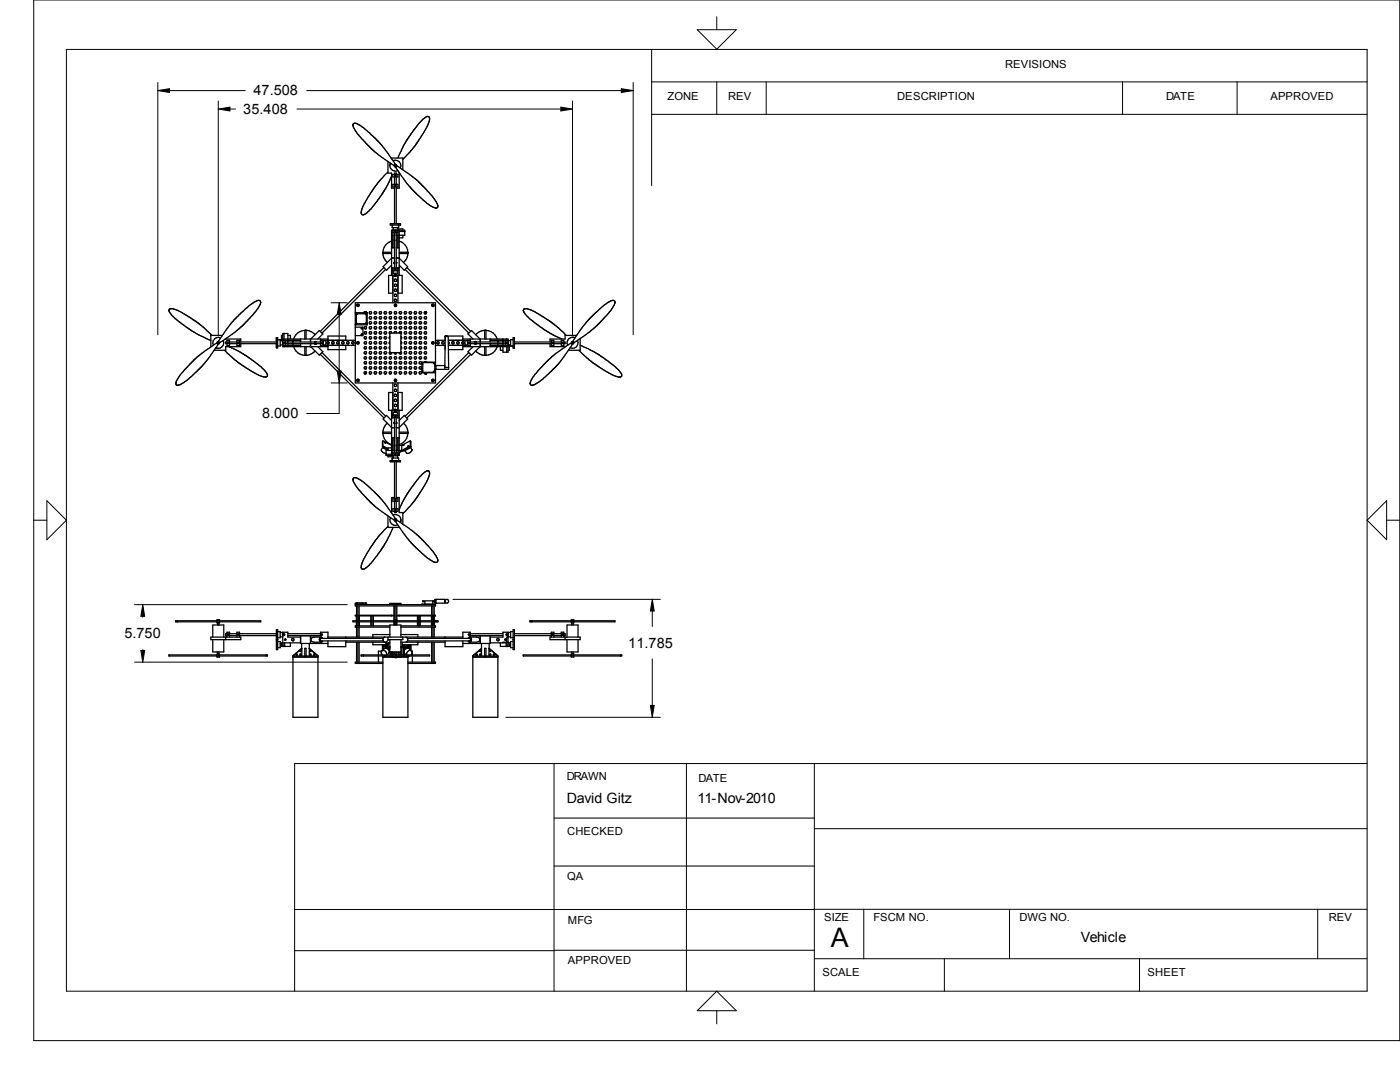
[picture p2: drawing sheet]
<svg xmlns="http://www.w3.org/2000/svg" width="279mm" height="216mm" viewBox="0 0 279 216" stroke-linecap="round" stroke-linejoin="round" font-family="sans-serif">
<defs><g id="words">
<text font-size="5.4" x="165.8" y="189">A</text>
<g font-size="2.9">
<text x="48.6" y="22.7">35.408</text>
<text x="50.6" y="19">47.508</text>
<text x="52.3" y="83.4">8.000</text>
<text x="24.8" y="127.3">5.750</text>
<text x="125.4" y="129.2">11.785</text>
</g>
<g font-size="2.8">
<text x="113.1" y="160.3">David Gitz</text>
<text x="139.2" y="160.2">11-Nov-2010</text>
<text x="215.7" y="187.9">Vehicle</text>
</g>
<g font-size="2.2">
<text x="200.6" y="13.6">REVISIONS</text>
<text x="133.2" y="19.9">ZONE</text>
<text x="145.3" y="19.9">REV</text>
<text x="179.1" y="19.9">DESCRIPTION</text>
<text x="232.7" y="19.9">DATE</text>
<text x="253.5" y="19.9">APPROVED</text>
<text x="113.1" y="155.7">DRAWN</text>
<text x="139.4" y="156">DATE</text>
<text x="113.2" y="166.6">CHECKED</text>
<text x="113.2" y="175.7">QA</text>
<text x="113.3" y="184.4">MFG</text>
<text x="164.5" y="183.8">SIZE</text>
<text x="174.3" y="183.8">FSCM NO.</text>
<text x="203.5" y="183.8">DWG NO.</text>
<text x="265.2" y="183.8">REV</text>
<text x="113.3" y="192.4">APPROVED</text>
<text x="164.1" y="194.8">SCALE</text>
<text x="229" y="194.8">SHEET</text>
</g>
</g></defs>
<g fill="none" stroke="#000" stroke-width=".25">
<path d="M77.4 34.3l-2.4 2.7-1.4 2.2a7.6 7.6 0 0 0-1.5 3.4l.1 .2a1.31 1.31 0 0 0 1.4-.7l2.8-3.5 .7-1.3 1-2.1M77.4 32.2v2.3h.7v3h.6M77.9 32.6a1.09 1.09 0 0 0 .2 1.2 1.09 1.09 0 0 0 1.3 .2M78.1 31.5h2.3v2.4M78.4 34.8h1v.5h-1zM78.4 36.8h1v.5h-1zM78.4 32a1.09 1.09 0 0 1 1.3 .3 1.09 1.09 0 0 1 .2 1.2M78.7 34.8v-.3h.4v.3M78.7 35.3v1.5M78.7 37.3v7.4M78.8 37l.2-.1v.1l-.1 .2zM78.9 32.9l.1 .2v.1l-.2-.1z"/>
<path d="M78.9 34.9l.1 .2v.1l-.2-.1zM78.9 32.8l-2.6-3.7-2.1-2.1a7.3 7.3 0 0 0-3.5-2.4 .93 .93 0 0 0 .1 1.3l.9 1.2 2.4 2.6 2.1 1.7 2.5 1.7M79 32.8l-.3 .2 .1 .3h.2M79 32.8l.2 .3M79.1 35.3v1.5M79.1 37.3v7.4M79.2 33.1l4.2 3 2.7 2.8 1 1.4a.71 .71 0 0 1-.1 1.2 9.7 9.7 0 0 1-3.6-2.6l-2.1-2.2-2.4-3.4M79.2 33.1l-.2 .2M79.4 31.5l1.8-3.6 2.6-3.5a3.2 3.2 0 0 1 1.7-1.2l.1 .1a1.63 1.63 0 0 1-.2 1.5l-2.6 4.3-2.4 2.7M79.8 34.5l-.1 3h-.6M76.4 50.3v.3M76.4 50.6l.3 1 .6 .8"/>
<path d="M76.4 50.3h1.7M76.4 50.6h1.7M76.6 53.4l-12.7 12.7M77 53.8l-12.7 12.7M77.9 44.7h2v.2h-2zM78.1 51.5l-1.6 1.7 .6 .7 1-1M78.1 48.1a2.45 2.45 0 0 0-1.7 2.2M78.1 46.9h.3M78.1 49.4h.6M78.1 51.5h.6M78.1 53.5h1.6M78.3 44.9v.5h1.2v-.5"/>
<path d="M78.4 54.9h-.8v3.6h.8M78.4 45.9v3.5M78.4 53.5v6.9M78.4 54h1M78.4 46.4h1M78.5 45.4v.5h.8v-.5M78.5 54h.8v.5h-.8zM78.5 45.9h.1M78.5 54h.1M78.7 54.9h.5M78.7 52.3v.3M78.7 46.9v.1"/>
<path d="M78.7 47.9v.1M78.7 46.4v7.1M78.8 46.1h.2v.1l-.1 .1zM78.8 56.7l.3 .1v.3l-.1 .1-.3-.2zM78.9 53.6l.1 .1v.1h-.2zM79.1 46.4v7.1M79.1 46.9v.1M79.1 47.9v.1M79.1 49.4h.6M79.1 51.5h.6M79.1 52.4h.1M79.1 52.3v.1"/>
<path d="M79.2 52.4l-.1 .2M79.3 45.9h.1M79.3 54h.1M79.3 45.7h1.1v.2M79.4 46.9h1.4v-1h-2.7v9M79.4 54.9h.9v3.6h-.9M79.4 45.9v3.5M79.4 53.5v6.9M79.7 45.9v9M79.7 51.5l1.7 1.7-.7 .7-1-1M79.7 46.2h1.1M79.7 48.1a2.45 2.45 0 0 1 1.7 2.2"/>
<path d="M79.7 50.3h1.7M79.7 50.6h1.7M80.4 46.9v.6h-.7M80.9 53.8l12.7 12.7M81.2 53.4l12.7 12.7M81.4 50.3v.3M81.4 50.6l-.2 1-.7 .8M42.3 66.9l-2.7-2.4-3.5-2.3a3.1 3.1 0 0 0-2.3-.5 2.09 2.09 0 0 0 1.1 1.8l3.5 2.6 3.7 1.8M43.3 68.4l-3.7 2.6-2.7 2.7a8.5 8.5 0 0 0-1.8 2.8 .41 .41 0 0 0 .2 .3 .41 .41 0 0 0 .4 0l1.6-.9 2.9-2.7 1.7-2 1.7-2.5M43.6 68.2l3.1-4.3 2.3-2.3 1.8-1.4a.71 .71 0 0 1 1.2 .1 5.5 5.5 0 0 1-1.5 2.5l-2.8 2.9-3.9 2.7M44 67.4a1.08 1.08 0 0 0-1.2 .2 1.08 1.08 0 0 0-.2 1.3M44.4 66.9h-2.3v2.3"/>
<path d="M44.5 67.9a1.1 1.1 0 0 1-.2 1.3 1.1 1.1 0 0 1-1.2 .2M45 67.6h3v.6M45.3 68.2h-.3v.4h.3M45.3 67.9h.5v1h-.5zM45.5 68.3l.2 .1-.1 .1h-.2zM45.7 69.2l2.1 1 1.3 .8 3.1 2.3 .8 .9a.6 .6 0 0 1 .1 1 10 10 0 0 1-3.8-1.7l-2.4-1.7-2.1-1.9M45.8 68.6h1.5M45.8 68.2h1.5M47.3 67.9h.5v1h-.5zM47.4 68.4l.2-.1 .1 .2zM47.8 68.6h7.4M47.8 68.2h7.4"/>
<path d="M48 68.6v.6h-3v.7h-2.3M55.2 67.4h.2v2h-.2zM55.4 67.8h.5v1.2h-.5M55.9 68h.5v.8h-.5M56.4 68.8h.1M56.4 68h.1M56.4 66.9h-.2v1.1M56.4 68.9h3.6M56.4 67.6h9M56.4 67.9h3.6M56.6 68.4l.1-.1 .1 .2zM56.7 66.5v1.1"/>
<path d="M56.9 67.9v1M56.9 68.6h7.1M56.9 68.2h7.1M57.4 68.2h.1M57.4 68.6h.1M57.4 67.9v-1.4h-1v2.7h9M57.4 68.9v.3M57.4 66.9h.6v.7M57.5 68.6h.1M58.4 68.2h.1M58.4 68.6h.1M58.5 68.6h.1"/>
<path d="M58.6 69.2a2.45 2.45 0 0 0 2.2 1.7M60 67.6v.6M60 68.6v.6M60.8 65.9v1.7M60.8 69.2v1.7M60.8 65.9a2.45 2.45 0 0 0-2.2 1.7M60.8 65.9h.3M60.8 70.9h.3M61.1 65.9v1.7M61.1 69.2v1.7M61.1 65.9l1 .3 .8 .6M62 67.6v.6"/>
<path d="M62 68.6v.6M62 67.6l1.7-1.6 .7 .6-1 1M62 69.2l1.7 1.7 .7-.7-1-1M62.8 68.6h.1M62.8 68.2h.1M62.9 70l-.8 .7-1 .2M62.9 68.6h.1M62.9 68.2h.2M62.9 68.2h.1M63.1 68.6h.1M63.9 70.7l12.7 12.7M64 67.6v1.6"/>
<path d="M64 68.9h6.9M64 67.9h6.9M64.3 70.4l12.7 12.7M64.5 67.9v1M64.5 68.8h.1M64.5 68h.1M64.5 68h.5v.8h-.5zM65.4 67.9v-.8h3.6v.8M65.4 68.2v.5M65.4 68.9v.9h3.6v-.9M70.9 62.4h2.4v2.4h-2.4M70.9 65.3h1.5v1.7h-1.5"/>
<path d="M71 62.4h.1l-.1 .2zM71 64.6l.1 .2zM71.1 62.8l.2-.2 1.7 .1 .1 .1v1.6l-.2 .2h-1.7l-.1-.2zM71.2 62.7h.1M71.4 60.8l.1 .1v.1h-.2zM71.4 68.3l.1 .1v.1h-.2zM71.4 75.8l.1 .1v.1l-.2-.1zM72.1 65.4l.3 .1-.1 .2-.2-.2zM72.1 66.6l.2 .1v.1l-.2 .1zM72.7 62.2h.4l.1 .3h.1M72.7 62.2v.2M72.7 74.4h.2v.1l-.1 .1z"/>
<path d="M72.7 62.2h.2v.2M72.8 69.2l.3 .1-.1 .3-.3-.1zM72.8 74.2l.3 .1-.1 .3-.3-.1zM72.9 64.6h.1M73.1 64.4v.1M73.3 64.7h-.1l.1 .1M73.3 62.4l-.1 .1M73.8 71.2h.3v.3l-.1 .2-.3-.2zM74.7 62.3l.3-.1 .2 .2-.4 .3zM74.8 69.2l.4 .2-.2 .2-.3-.1zM74.8 64.2l.4 .2-.2 .2-.3-.1zM74.8 74.2l.4 .2-.2 .2-.3-.1z"/>
<path d="M75.8 71.2h.3v.3l-.2 .2-.2-.2zM76.8 69.2l.4 .2-.2 .2-.3-.1zM76.8 62.2l.4 .2-.2 .3-.3-.2zM76.8 64.2l.4 .2-.2 .2-.3-.1zM76.8 74.2l.4 .2-.2 .2-.3-.1zM77.8 66.5h2.2v3.9h-2.2zM77.8 70.2l-.1 .2 .1 .2h.3v-.2M77.8 62.2l.3 .1v.3l-.3 .1-.1-.2zM77.8 64.2l.3 .1v.3h-.3l-.1-.1zM77.8 67.2l-.1 .1 .1 .3M77.8 68.2l-.1 .1 .1 .3M77.8 69.2l-.1 .1 .1 .3"/>
<path d="M77.8 71.2h.3v.3l-.2 .2-.2-.2zM77.8 74.2l.3 .1v.2l-.3 .1-.1-.1zM78.1 66.5v-.3h-.3l-.1 .2 .1 .2M78.4 78.3h-.8v3.6h.8M78.4 76.4v7M78.7 66.5l.1-.3 .3 .1 .1 .2M78.7 70.4l.2 .3 .3-.3M78.8 71.2h.3v.3l-.1 .2-.3-.2zM78.9 60.8l.1 .1v.1h-.2zM78.9 75.8l.1 .1v.1l-.2-.1zM79.4 78.3h.9v3.6h-.9M79.4 76.4v7"/>
<path d="M79.7 66.5l.1-.3h.2l.1 .2-.1 .2M79.8 62.2l.4 .2-.2 .3-.3-.2zM79.8 64.2l.4 .2-.2 .2-.3-.1zM79.8 74.2l.4 .2-.2 .2-.3-.1zM80 70.2l.1 .4-.3 .1-.1-.3M80 69.2l.2 .2-.2 .2M80 67.2l.2 .2-.2 .2M80 68.2l.2 .2-.2 .2M80.8 71.2h.3v.3l-.2 .2-.2-.2zM81.8 69.2l.4 .2-.2 .2-.3-.1zM81.8 62.2l.4 .2-.2 .3-.3-.2zM81.8 64.2l.4 .2-.2 .2-.3-.1z"/>
<path d="M81.8 74.2l.4 .2-.2 .2-.3-.1zM82.8 71.2h.3v.3l-.2 .2-.2-.2zM83.8 69.2l.4 .2-.3 .2-.2-.1zM83.8 62.2l.4 .2-.3 .3-.2-.2zM83.8 74.2l.4 .2-.3 .2-.2-.1zM83.8 64.2l.4 .2-.3 .2-.2-.1zM84.4 73.9l-.2 .1 .2 .2M84.4 72.5l-.2 .1 .2 .1M84.7 74.4l.1 .2 .3-.1M84.8 69.2l.3 .1-.1 .3-.3-.1zM84.8 62.2l.3 .1-.1 .4-.3-.2zM84.8 64.2l.3 .1-.1 .3-.3-.1z"/>
<path d="M84.9 62.3l.1-.1 .1 .1-.2 .1zM84.9 74.4v.2l.2-.1M85 72.2l.1 .1M85 72.2l-.1-.1-.2 .2M85.1 74.4v.1M86.6 72.6l.1-.1v.2M86.7 73.9v.3l-.1-.1M86.8 72.7l-.4-.4h-2v2h2l.4-.4M86.8 72.7v1.2M86.8 73h.2M86.8 73.7h.2M86.9 73v-12.6h-16v16h16v-2.7"/>
<path d="M86.9 72.3h-2.7v2.1h2.7M86.9 68.9h2M86.9 67.9h2M88.8 67.9v-.8h3.6v.8M88.8 68.9v.9M89.3 67h-.4v.1l-.1 6.2h.7M89.5 67.2v6.1M89.5 68.9h4.4M89.5 67.9h4.4M89.5 68.2l.2 .2-.2 .2M89.5 73.3v.4h-2.5v-.8h1.8v.8M92.4 67.6h9v2.7h-1v-1.4"/>
<path d="M92.4 68.2v.5M92.4 68.9v.9h-2.9M92.4 69.2h9M92.8 68h.5v.8h-.5zM93.3 68.8h.1M93.3 68h.1M93.3 67.9v1M93.5 68.4l.1-.1 .1 .2zM93.6 70.4l-12.7 12.7M93.9 67.6v1.6M93.9 68.6h7M93.9 68.2h7"/>
<path d="M93.9 70.7l-12.7 12.7M94.4 69.2l-1 1 .7 .7 1.7-1.7M94.4 67.6l-1-1 .7-.6 1.7 1.6M94.7 68.6h.3M94.7 68.2h.3M95 70l.8 .7 .9 .2M95.8 67.6v.6M95.8 68.6v.6M96.7 65.9v1.7M96.7 69.2v1.7M96.7 65.9h.3M96.7 65.9l-.9 .3-.8 .6"/>
<path d="M96.7 70.9h.3M97 65.9v1.7M97 69.2v1.7M97 65.9a2.45 2.45 0 0 1 2.2 1.7M97.8 67.6v.6M97.8 68.6v.6M97.8 68.9h3.6M97.8 67.9h3.6M99.2 69.2a2.45 2.45 0 0 1-2.2 1.7M99.3 68.2h.1M99.3 68.6h.1M99.4 68.6h.1"/>
<path d="M99.9 69.2v.7h.5M100.3 68.2h.2M100.3 68.6h.1M100.4 67.6v.3M100.5 68.6h-.1M100.9 67.9v1M101.1 69.2v1.1M101.4 68.8h.1M101.4 68h.1M101.6 68.8v1.1h-.2M101.9 68h-.5v.8h.5M102.4 67.4h.3v2h-.3z"/>
<path d="M102.4 67.8h-.5v1.2h.5M102.7 68.6h7.3M102.7 68.2h7.3M109.8 68.6v.6h3M110 67.9h.5v1h-.5zM110.5 68.6h1.5M110.5 68.2h1.5M112 67.9h.5v1h-.5zM112.1 68.4l.2-.1 .1 .1-.1 .1zM112.5 68.2h.3v.4h-.3M113 66.9l-2.4-2.2-2.6-1.7a7 7 0 0 0-3.3-1.4l-.1 .1a1.31 1.31 0 0 0 .6 1.4l3.6 2.8 3.3 1.7M114 68.4l-3.8 2.8-3.2 3.3a3.4 3.4 0 0 0-1.2 2.2l.2 .2 .5-.1 .9-.5 2.6-2.2 1.6-1.7 2.7-3.7"/>
<path d="M114.2 68.3l.2 .1-.1 .1zM114.3 68.2l2.7-3.9 2.3-2.2a7 7 0 0 1 3.2-2.2l.1 .1a1.75 1.75 0 0 1-.6 1.7l-2.9 3.3-2.1 1.7-2.5 1.7M114.8 67.4a1.08 1.08 0 0 0-1.3 .2 1.08 1.08 0 0 0-.2 1.3M115.1 66.9h-2.3v.7h-3v.6M115.3 67.9a1.11 1.11 0 0 1-.2 1.3 1.11 1.11 0 0 1-1.3 .2M115.8 67.6v2.3h-2.3M115.8 68.9l3.7 1.8 3.4 2.6a3.2 3.2 0 0 1 1.2 1.7l-.2 .2a5 5 0 0 1-3-1.2l-2.7-1.7-2.7-2.4M76.3 89.2l1.1 .5M76.4 86.2v.3M76.4 88v1M76.4 88l-.1 1.2M76.4 89l-.1 .2"/>
<path d="M76.4 89l1 .5M76.4 86.5h1.7M76.4 89.2l-.3 .6 .5 .6 .4 .1M76.4 86.2h1.7M76.4 88l1.7 .9M76.4 86.5a2.45 2.45 0 0 0 1.7 2.2M76.5 89.2v.2M76.6 89.3l-.1 .1M76.8 88.3l.2 .1zM77 90.6h1.1M77.3 84.5l-.6 .8-.3 .9M77.4 90.9v.2h1.1"/>
<path d="M77.9 91.9h2v.2h-2zM78.1 89.4h-.7v.5l-.9-.5M78.1 81.9v9M78.1 83.9l-1-1-.6 .7 1.6 1.7M78.1 85.3h.6M78.1 83.4h1.6M78.1 87.3h.6M78.3 91.9v-.5h1.2v.5M78.4 87.3v3.6M78.4 99.5h1v.5h-1zM78.4 82.8h1M78.4 90.4h1"/>
<path d="M78.5 82.8v-.5h.8v.5M78.5 82.8h.1M78.5 90.9h.1M78.7 81.9h.5M78.7 84.2v.3M78.7 99.3h-.6v3M78.7 88.8v.1M78.7 89.8v.1M78.7 83.4v7M78.7 92.1v7.4M78.8 83.1l.2-.1v.1l-.1 .1zM78.9 90.5l.1 .1v.2l-.2-.1z"/>
<path d="M78.9 99.7l.1 .1v.1l-.2-.1zM79.1 99.3h.6v3h.7v2.3M79.1 88.8v.1M79.1 83.4v7M79.1 92.1v7.4M79.1 89.8v.2M79.1 85.3h.6M79.1 84.2h.1M79.1 87.3h.6M79.1 84.2v.3M79.3 82.8h.1M79.3 90.9h.1"/>
<path d="M79.3 90.9v.5M79.4 90.9h-.9v.5M79.4 87.3v3.6M79.4 89.9h.8M79.7 81.9v9h-2.7v-1h1.4M79.7 83.9l1-1 .7 .7-1.7 1.7M79.7 86.5h1.7M79.7 86.2h1.7M79.7 88.9h.5M79.9 90.1v.1h-.2M80.2 88.9v1M80.4 88.8l.2-.1z"/>
<path d="M80.5 88.9h.1M80.5 84.5l.7 .8 .2 .9M81.4 86.2v.3M81.4 89h.2l-.2 .2zM81.4 86.5a2.45 2.45 0 0 1-1.7 2.2M81.5 89h-.1M81.9 89.2l.4 .6-.5 .5-.6 .1-.4-.5M81.9 88l.1 .1v1.1M81.9 88v1M81.9 88l-1.7 .9M81.9 89l.1 .2M81.9 89l-1.7 .9"/>
<path d="M82 89.2v.1l-1.4 .7-.1-.1M82 89.2l-1.8 .9h-.5M77.4 105l-2.4 2.7-2.1 3.2a4.7 4.7 0 0 0-.8 2.5 .93 .93 0 0 0 1.3-.3l1-1.2 2.2-2.9 1.8-3.8M77.4 103v2.2h2.4M77.9 103.3a1.09 1.09 0 0 0 .3 1.2 1.09 1.09 0 0 0 1.2 .2M78.4 101.5h1v.5h-1zM78.4 102.8a1.08 1.08 0 0 1 1.3 .2 1.08 1.08 0 0 1 .2 1.3M78.7 102v.3h.4v-.3M78.7 100v1.5M78.8 103.7l.2-.1v.2v.1zM78.9 101.6l.1 .2v.1l-.2-.1zM78.9 103.5l-2.7-3.8-2.4-2.4a6.6 6.6 0 0 0-3-2 .7 .7 0 0 0-.1 1.2l1.4 1.8 2.3 2.4 4.3 3.1"/>
<path d="M79 103.5l-.3 .2 .1 .3h.2M79 103.5l.2 .3M79.1 100v1.5M79.2 103.8l2.5 1.7 1.8 1.4 2.1 2.2 1.2 1.5a1.73 1.73 0 0 1 .5 1.5 2 2 0 0 1-1.8-.6l-3.4-3.1-1.5-1.9-1.7-2.5M79.2 103.8l-.2 .2M79.7 101.6l1.5-3 2.6-3.5 1-.9a.58 .58 0 0 1 .9 0 7.9 7.9 0 0 1-1.6 3.6l-1.5 2.3-2.2 2.4M86.4 119.9v.6M86.8 119.9h-2.4v.2h.4v.4M87 119.6h-.2v.7h.2M87 119.6h1.8v.8h-1.8zM35.1 123.9h8.5v.2h-8.5zM35.4 123.9v.2"/>
<path d="M42.1 127.1h5.9v.5h-5.9zM42.5 127.1v-2.4h2.2v2.4M42.5 127.6v2.5h2.2v-2.5M43.3 130.7h-9.6v.2h9.6M43.3 123.9v-.2h.5v.6h-.5v-.2M43.4 124.3v.4M43.4 130.1v.4M43.6 130.7h9.8v.2h-9.8zM43.7 124.3v.4M43.7 130.1v.4M43.8 123.9h8.2v.2h-8.2M43.8 130.7v-.2h-.5v.6h.5v-.2"/>
<path d="M45 127.1v.5M45.3 126.4h-.3v.4h.3M45.3 127.1v-.9h.5v.9M45.4 126.6l.2-.1 .1 .1-.2 .1zM45.8 126.4h1.5M45.8 126.8h1.5M47.3 127.1v-.9h.5v.9M47.4 126.6l.2-.1 .1 .2h-.2zM47.8 126.4h7.4M47.8 126.8h7.4M53.1 130.7v.2M55.2 125.6h.2v4h-.2z"/>
<path d="M55.2 127.6h.2M55.4 128h.5v1.2h-.5M55.4 126h.5v1.3h-.5M55.9 126.2h.5v.9h-.5M55.9 128.4h.3M55.9 128.9h.3M56.4 127h.1M56.4 126.3h.1M56.4 128.3h-.2v.7h1.8v-.7M56.6 126.6l.1-.1 .1 .2h-.2zM56.8 128.3v.7M56.9 127.5l.2 .1-.1 .2-.2-.1z"/>
<path d="M57.4 126.4h6.6M57.4 126.8h6.6M58.5 130.9h5M58.5 130.9v12.2h5v-12.2M58.5 131.1h5M59.1 130.6l.2-.1 .1 .1-.1 .2zM60 127.1h-2.6v-.9h-1v2.8M60 128.3h-3.3v.7M60.2 129.4h.1M60.2 128.4v2.5M60.2 129.4l-1.7 1.5M60.8 130.9v-1.5h.3v1.5"/>
<path d="M61.7 128.4v2.5M61.9 129.8h.2v.2h-.2zM61.9 130.5l.2 .1v.1h-.3zM62 126.9v1.5M62.4 130l-.7-.6 1.8 1.5M62.7 130.5l.1 .1-.1 .2-.1-.1zM62.8 130.3l.7 .6M63.9 127.6l.2 .3h12.4M63.9 127.5v.1M64.1 127.1a.53 .53 0 0 0-.4 .5 .53 .53 0 0 0 .4 .5M64.1 127.1h-1.4l-.6 .3-.1 .2 .1 .3 .6 .2h1.4M64.1 127.1l.3 .3"/>
<path d="M64.4 127.9l-.3 .2M65.4 127.4v-1.2h-1.4v.7h-4v1.5h5.4M65.4 127.9v1.1h3.6v-1.1M65.4 127.1h27M69 128.1h8M69 127.1v.3M70.9 120.6h16M71.1 120.4l2-.1v.3M71.1 122.9v1M71.1 124.1v.8M71.2 120.9v1.9M71.2 125.1v2"/>
<path d="M71.2 128.1v4M71.3 122.9v1M71.3 124.1v.8M71.4 120.9v1.9M71.4 125.1v2M71.4 128.1v4M71.6 122.9v1M71.6 124.1v.8M71.7 120.9v1.9M71.7 125.1v2M71.7 128.1v4M71.7 122.9v1"/>
<path d="M71.7 124.1v.8M72.1 130.7h6.9v.2h-6.9zM72.4 120.6v-.2h-1.5v.5h16v-.4h-2.7v.1M72.4 120.6h.9M72.5 130.7v.2M74 122.9v1M74 124.1v.8M74.2 122.9v1M74.2 124.1v.8M74.4 128.1v.6h2.6M74.5 122.9v1M74.5 124.1v.8"/>
<path d="M75.5 130.9v1.2M76.2 129.9h-.7v.8M76.2 129.9a.69 .69 0 0 1 .8 .1 .69 .69 0 0 1 .2 .7M76.2 129.9l.5-.5a.68 .68 0 0 1 .8 .2 .68 .68 0 0 1 .1 .7M76.2 129.9l-.1 .4 .2 .4M76.3 128.7l.7 .2M76.3 128.7v1.1M76.3 128.7l.7 .1M76.4 130.9v12.2h5l.1-12.2M76.4 132.1h-5.5v.3h5.5M76.4 131.1h2.2M76.5 127.4v.5"/>
<path d="M76.5 127.9l.3 .2M76.5 127.4h-12.4l-.2 .1M76.5 129l1.3 .3M76.5 129v.6M76.5 129l1.3 .4M76.7 130.9h.1M76.8 127.1l-.3 .3M76.9 130.9h-.1M77 128.1v.9h.8M77.1 128.6l.2-.1 .1 .2M77.1 128.7h.3M77.2 129l.6 .2"/>
<path d="M77.4 128.7l-.2-.2-.1 .2M77.4 128.7h-.3M77.4 127.1v.5h3v-.5M77.5 129.5h.1M77.6 130.3l-.4 .4M77.6 130.3h.1M77.6 127.6l-.6 .5M77.6 129.4l.1 .1M77.6 129.4h-.1l.1 .2 .1-.1M77.6 130.9l.3 .1M77.7 129h.1M77.7 129.5h.1"/>
<path d="M77.8 120.6v-.2h2.2v.2M77.8 127.1v-2.4h2.2v2.4M77.8 127.6v2.5h2.2v-2.5M77.8 128.3h-.4v.7M77.8 124.9h-6.9v.2h6.9M77.8 126.6h-3.4v.5M77.9 130.1v.6M77.9 130.9v.1M77.9 130.9l.2 .1M78 130.9l-.1 .1M78 130.1v.6M78.1 122.8v.1"/>
<path d="M78.1 130.1v.6M78.1 130.9v.1M78.1 131h.3M78.3 131v-.1l.1 .1M78.3 130.1v.6M78.4 130.1l-.1 .6 .1-.4 .4-.1M78.4 130.9a.73 .73 0 0 0 1.2 0M78.6 120.9v3.8M78.6 122.8h-7.7v.1h7.7M78.7 123.9h-8.3v.2h8.3M78.7 130.7v-.2h.5v.6h-.5v-.2M78.7 123.7h.5v.2"/>
<path d="M78.8 120.9v2.8M78.8 124.3v.4M78.8 130.1v.4M78.9 123.9h8.5v.2h-8.5zM79 120.9v2.8M79 124.3v.4M79 130.1v.4M79.2 130.7h6.5v.2h-6.5M79.2 124.1v.2h-.5M79.2 122.8h7.7v.1h-7.7M79.2 120.9v3M79.2 124.1v.6"/>
<path d="M79.4 131.1h2M79.5 131h.7M79.6 130.1v.6l-.1-.4-.5-.2M79.7 122.8v.1M79.9 130.1v.6M79.9 130.9v.1M80 128.1h8.8M80 124.9h6.9v.2h-6.9M80 126.6h3.4v.5M80 129.2h.2M80.2 129.2v1.5M80.2 130.9v.1"/>
<path d="M80.3 128.1v.9h-.3M80.3 129h.3M80.4 128.7v.3M80.5 129.3l.1 .1M80.5 128.7h.1M80.5 129.3v1.4M80.6 130.9l-.4 .1M80.6 129.4v1.3M80.6 130.9h.1M80.7 130.7h.1M80.7 130.9h-.1M80.7 128.7h-.1"/>
<path d="M80.7 128.7h.1M80.8 128.7v.2M81 127.1l.3 .3M81.3 127.4h12.5l.1 .1M81.3 127.9l-.3 .2M81.3 127.4v.5M81.4 132.1h5.5v.3h-5.5M81.6 129.2h.1M81.7 130.9h-.1M81.7 129.1l.1 .1-.1 .1zM82 129l-1.5 .3M82 129l-1.4 .4"/>
<path d="M82 129v.8M82 128.7l-1.8 .5M82 128.7h-.1l-1.9 .4M82 128.7v1.1M82.1 129.9h.1M82.1 129.9a.67 .67 0 0 0-.7 .1 .67 .67 0 0 0-.2 .7M82.1 129.9l-.5-.5a.67 .67 0 0 0-.8 .2 .67 .67 0 0 0 0 .8l.3 .3M82.2 129.9h.1v.8M82.2 129.9l.1 .1M82.3 130.3l-.3 .4M82.3 130.9v1.2M83.3 122.9v1"/>
<path d="M83.3 124.1v.8M83.4 128.1v.6h-3.1M83.6 122.9v1M83.6 124.1v.8M83.8 122.9v1M83.8 124.1v.8M86.1 122.9v1M86.1 124.1v.8M86.1 120.9v1.9M86.1 125.1v2M86.1 128.1v4M86.3 122.9v1"/>
<path d="M86.3 124.1v.8M86.4 120.1h.4M86.4 120.9v1.9M86.4 125.1v2M86.4 128.1v4M86.5 122.9v1M86.5 124.1v.8M86.7 120.9v1.9M86.7 125.1v2M86.7 128.1v4M86.7 122.9v1M86.7 124.1v.8"/>
<path d="M87 123.9v.2M88.8 127.9v1.1h3.6v-1.1M88.8 127.1v.3M92.4 127.4v-1.2h1.5v.7h3.9v1.5h-5.4M93.4 127.4l.3-.3h1.4l.6 .3 .1 .2-.1 .3-.6 .2h-1.4l-.3-.2M93.5 126.6l.1-.1 .1 .2h-.1zM93.7 127.1a.53 .53 0 0 1 .4 .5 .53 .53 0 0 1-.4 .5M93.9 126.4h6.5M93.9 126.8h6.5M93.9 127.6l-.1 .3h-12.5M93.9 127.5v.1M94.4 130.9h5"/>
<path d="M94.4 130.9l1.7-1.5zM94.4 130.9v12.2h5v-12.2M94.4 131.1h5M95.8 126.9v1.5M96.1 128.4v2.5M96.7 130.9v-1.5h.3v1.5M97.6 129.4h.1M97.6 129.4v1.5M97.6 129.4l.7 .6M97.6 129.4l1.8 1.5M97.6 128.4v1M97.8 129.8l.2 .1-.1 .1-.2-.1z"/>
<path d="M97.8 130.5l.2 .1-.1 .2-.2-.1zM97.8 127.1h2.6v-.9h1v2.8M97.8 128.3h3.3v.7M98.7 130.3l.7 .6M99.9 128.3v.7h1.7v-.7h-.2M101 128.3v.7M101.4 128.1h-1v.2M101.4 127.1h-.3v1M101.4 127h.1M101.4 126.3h.1M101.6 128.4h.3M101.6 128.9h.3"/>
<path d="M101.9 126.2h-.5v.9h.5M102.4 125.6h.3v4h-.3zM102.4 128h-.5v1.2h.5M102.4 127.6h.3M102.4 126h-.5v1.3h.5M102.7 126.4h7.3M102.7 126.8h7.3M105.8 123.9h8.5v.2h-8.5zM106.1 123.9v.2M109.8 127.1h6v.5h-6zM110 127.1v-.9h.5v.9M110.5 126.4h1.5"/>
<path d="M110.5 126.8h1.5M112 127.1v-.9h.5v.9M112.1 126.6l.2-.1 .1 .1-.2 .1zM112.5 126.4h.3v.4h-.3M112.8 127.1v.5M113.2 127.1v-2.4h2.2v2.4M113.2 127.6v2.5h2.2v-2.5M114 130.7h-9.6v.2h9.6M114 123.9v-.2h.5v.6h-.5v-.2M114.1 124.3v.4M114.1 130.1v.4M114.3 130.7h9.8v.2h-9.8z"/>
<path d="M114.4 124.3v.4M114.4 130.1v.4M114.5 130.7v-.2h-.5v.6h.5v-.2M114.5 123.9h8.2v.2h-8.2M123.8 130.7v.2"/>
<circle cx="78.9" cy="54.9" r=".26"/>
<circle cx="78.9" cy="55.9" r=".25"/>
<circle cx="78.9" cy="59.9" r=".24"/>
<circle cx="78.9" cy="57.9" r=".25"/>
<circle cx="78.9" cy="58.9" r=".25"/>
<circle cx="43.6" cy="68.4" r=".13"/>
<circle cx="43.6" cy="68.4" r=".25"/>
<circle cx="64.2" cy="68.4" r=".13"/>
<circle cx="65.4" cy="68.4" r=".25"/>
<circle cx="66.4" cy="68.4" r=".25"/>
<circle cx="67.4" cy="68.4" r=".25"/>
<circle cx="68.4" cy="68.4" r=".25"/>
<circle cx="69.4" cy="68.4" r=".25"/>
<circle cx="70.4" cy="68.4" r=".25"/>
<circle cx="71.4" cy="60.9" r=".25"/>
<circle cx="71.4" cy="75.9" r=".25"/>
<circle cx="71.4" cy="68.4" r=".25"/>
<circle cx="72.9" cy="67.4" r=".25"/>
<circle cx="72.9" cy="70.4" r=".24"/>
<circle cx="72.9" cy="66.4" r=".25"/>
<circle cx="72.9" cy="73.4" r=".25"/>
<circle cx="72.9" cy="68.4" r=".25"/>
<circle cx="72.9" cy="72.4" r=".25"/>
<circle cx="72.9" cy="71.4" r=".25"/>
<circle cx="72.9" cy="65.4" r=".25"/>
<circle cx="73.9" cy="69.4" r=".26"/>
<circle cx="73.9" cy="62.4" r=".24"/>
<circle cx="73.9" cy="74.4" r=".24"/>
<circle cx="73.9" cy="64.4" r=".24"/>
<circle cx="73.9" cy="67.4" r=".24"/>
<circle cx="73.9" cy="66.4" r=".25"/>
<circle cx="73.9" cy="65.4" r=".25"/>
<circle cx="73.9" cy="63.4" r=".25"/>
<circle cx="73.9" cy="68.4" r=".25"/>
<circle cx="73.9" cy="73.4" r=".25"/>
<circle cx="73.9" cy="72.4" r=".25"/>
<circle cx="73.9" cy="70.4" r=".25"/>
<circle cx="74.9" cy="67.4" r=".25"/>
<circle cx="74.9" cy="63.4" r=".25"/>
<circle cx="74.9" cy="71.4" r=".25"/>
<circle cx="74.9" cy="66.4" r=".25"/>
<circle cx="74.9" cy="73.4" r=".25"/>
<circle cx="74.9" cy="70.4" r=".25"/>
<circle cx="74.9" cy="72.4" r=".25"/>
<circle cx="74.9" cy="65.4" r=".25"/>
<circle cx="74.9" cy="68.4" r=".25"/>
<circle cx="75.9" cy="73.4" r=".25"/>
<circle cx="75.9" cy="64.4" r=".24"/>
<circle cx="75.9" cy="74.4" r=".24"/>
<circle cx="75.9" cy="67.4" r=".24"/>
<circle cx="75.9" cy="62.4" r=".24"/>
<circle cx="75.9" cy="69.4" r=".24"/>
<circle cx="75.9" cy="63.4" r=".25"/>
<circle cx="75.9" cy="65.4" r=".25"/>
<circle cx="75.9" cy="68.4" r=".25"/>
<circle cx="75.9" cy="70.4" r=".25"/>
<circle cx="75.9" cy="72.4" r=".25"/>
<circle cx="75.9" cy="66.4" r=".25"/>
<circle cx="76.9" cy="67.4" r=".25"/>
<circle cx="76.9" cy="68.4" r=".25"/>
<circle cx="76.9" cy="63.4" r=".25"/>
<circle cx="76.9" cy="72.4" r=".25"/>
<circle cx="76.9" cy="65.4" r=".25"/>
<circle cx="76.9" cy="70.4" r=".25"/>
<circle cx="76.9" cy="73.4" r=".25"/>
<circle cx="76.9" cy="71.4" r=".25"/>
<circle cx="76.9" cy="66.4" r=".25"/>
<circle cx="77.9" cy="73.4" r=".25"/>
<circle cx="77.9" cy="63.4" r=".25"/>
<circle cx="77.9" cy="72.4" r=".25"/>
<circle cx="77.9" cy="65.4" r=".25"/>
<circle cx="78.9" cy="62.4" r=".26"/>
<circle cx="78.9" cy="76.9" r=".24"/>
<circle cx="78.9" cy="74.4" r=".24"/>
<circle cx="78.9" cy="64.4" r=".24"/>
<circle cx="78.9" cy="78.9" r=".24"/>
<circle cx="78.9" cy="77.9" r=".25"/>
<circle cx="78.9" cy="72.4" r=".25"/>
<circle cx="78.9" cy="65.4" r=".25"/>
<circle cx="78.9" cy="73.4" r=".25"/>
<circle cx="78.9" cy="75.9" r=".25"/>
<circle cx="78.9" cy="79.9" r=".25"/>
<circle cx="78.9" cy="60.9" r=".25"/>
<circle cx="78.9" cy="63.4" r=".25"/>
<circle cx="79.9" cy="63.4" r=".25"/>
<circle cx="79.9" cy="71.4" r=".25"/>
<circle cx="79.9" cy="73.4" r=".25"/>
<circle cx="79.9" cy="65.4" r=".25"/>
<circle cx="79.9" cy="72.4" r=".25"/>
<circle cx="80.9" cy="67.4" r=".24"/>
<circle cx="80.9" cy="74.4" r=".24"/>
<circle cx="80.9" cy="62.4" r=".24"/>
<circle cx="80.9" cy="64.4" r=".24"/>
<circle cx="80.9" cy="69.4" r=".24"/>
<circle cx="80.9" cy="63.4" r=".25"/>
<circle cx="80.9" cy="68.4" r=".25"/>
<circle cx="80.9" cy="70.4" r=".25"/>
<circle cx="80.9" cy="66.4" r=".25"/>
<circle cx="80.9" cy="73.4" r=".25"/>
<circle cx="80.9" cy="65.4" r=".25"/>
<circle cx="80.9" cy="72.4" r=".25"/>
<circle cx="81.9" cy="67.4" r=".25"/>
<circle cx="81.9" cy="73.4" r=".25"/>
<circle cx="81.9" cy="66.4" r=".25"/>
<circle cx="81.9" cy="68.4" r=".25"/>
<circle cx="81.9" cy="70.4" r=".25"/>
<circle cx="81.9" cy="71.4" r=".25"/>
<circle cx="81.9" cy="63.4" r=".25"/>
<circle cx="81.9" cy="72.4" r=".25"/>
<circle cx="81.9" cy="65.4" r=".25"/>
<circle cx="82.9" cy="64.4" r=".26"/>
<circle cx="82.9" cy="69.4" r=".26"/>
<circle cx="82.9" cy="74.4" r=".26"/>
<circle cx="82.9" cy="62.4" r=".26"/>
<circle cx="82.9" cy="63.4" r=".25"/>
<circle cx="82.9" cy="67.4" r=".24"/>
<circle cx="82.9" cy="70.4" r=".25"/>
<circle cx="82.9" cy="72.4" r=".25"/>
<circle cx="82.9" cy="65.4" r=".25"/>
<circle cx="82.9" cy="66.4" r=".25"/>
<circle cx="82.9" cy="73.4" r=".25"/>
<circle cx="82.9" cy="68.4" r=".25"/>
<circle cx="83.9" cy="71.4" r=".25"/>
<circle cx="83.9" cy="67.4" r=".25"/>
<circle cx="83.9" cy="63.4" r=".25"/>
<circle cx="83.9" cy="65.4" r=".25"/>
<circle cx="83.9" cy="68.4" r=".25"/>
<circle cx="83.9" cy="70.4" r=".25"/>
<circle cx="83.9" cy="72.4" r=".25"/>
<circle cx="83.9" cy="73.4" r=".25"/>
<circle cx="83.9" cy="66.4" r=".25"/>
<circle cx="84.9" cy="71.4" r=".25"/>
<circle cx="84.9" cy="70.4" r=".24"/>
<circle cx="84.9" cy="68.4" r=".24"/>
<circle cx="84.9" cy="67.4" r=".24"/>
<circle cx="84.9" cy="66.4" r=".25"/>
<circle cx="84.9" cy="65.4" r=".25"/>
<circle cx="84.9" cy="63.4" r=".25"/>
<circle cx="86.4" cy="68.4" r=".25"/>
<circle cx="86.4" cy="75.9" r=".25"/>
<circle cx="86.4" cy="60.9" r=".25"/>
<circle cx="86.4" cy="75.9" r=".13"/>
<circle cx="86.4" cy="68.4" r=".13"/>
<circle cx="86.4" cy="60.9" r=".13"/>
<circle cx="87.4" cy="68.4" r=".25"/>
<circle cx="88.4" cy="68.4" r=".25"/>
<circle cx="90.4" cy="68.4" r=".25"/>
<circle cx="91.4" cy="68.4" r=".25"/>
<circle cx="92.4" cy="68.4" r=".25"/>
<circle cx="101.1" cy="68.4" r=".13"/>
<circle cx="110.3" cy="68.4" r=".13"/>
<circle cx="114.3" cy="68.4" r=".25"/>
<circle cx="78.9" cy="81.9" r=".25"/>
<circle cx="78.9" cy="80.9" r=".25"/>
<circle cx="89.2" cy="120" r=".38"/>
<circle cx="58.4" cy="127.6" r=".25"/>
<circle cx="60" cy="129.9" r=".14"/>
<circle cx="60" cy="130.6" r=".13"/>
<circle cx="64.2" cy="126.6" r=".13"/>
<circle cx="95.1" cy="130.6" r=".13"/>
<circle cx="95.9" cy="129.9" r=".14"/>
<circle cx="95.9" cy="130.6" r=".13"/>
<circle cx="98.6" cy="130.6" r=".13"/>
<circle cx="99.4" cy="127.6" r=".25"/>
<circle cx="100.9" cy="127.6" r=".13"/>
<circle cx="101.1" cy="126.6" r=".13"/>
<circle cx="110.3" cy="126.6" r=".13"/>
</g>
<g fill="none" stroke="#000" stroke-width=".2">
<path d="M6.7 0h272.7v207.6h-272.7zM13.3 9.9h259.5v187.9h-259.5zM31.5 16.5v50.3M31.5 18.1l2.3-.4v.8zM33.8 18.1h15.1M61.2 18.1h62.8M124 17.7l2.4 .4-2.4 .4zM126.4 16.5v50.3M130 16.3h142.8M130 9.9v27.1M139.1 5.9h7.8l-3.9 3.9zM143 3.3v2.6"/>
<path d="M143 16.3v6.5M152.9 16.3v6.5M224 16.3v6.5M246.9 16.3v6.5M43.6 20.2v46.6M43.6 21.8l2.3-.4v.7zM45.9 21.8h1.1M59.3 21.8h52.6M111.9 21.4l2.4 .4-2.4 .3zM114.3 20.2v46.6M130 22.8h142.8M66.1 60.4h3.2"/>
<path d="M66.1 76.4h3.2M67.3 74h.8l-.4 2.4zM67.7 76.4v6.1h-6.5M67.7 60.4l.4 2.3h-.8zM67.7 62.7v11.3M88.9 67.2h.6M9.4 99.9l3.9 3.9-3.9 3.9zM276.7 99.9v7.8l-3.9-3.9zM6.7 103.8h2.7M90.4 119.6h41.4M130.2 119.6l.4 2.3h-.8zM276.7 103.8h2.7"/>
<path d="M26.8 132.1h42.5M26.8 120.6h42.5M28.1 129.8h.8l-.4 2.3zM28.5 123v.1M28.5 129.6v.2M28.5 120.6l.4 2.4h-.8zM71.3 120.3v.1M72.9 120.3v.3M130.2 121.9v3.1M130.2 131.5v9.3M101 143.1h30.8M110.6 152.4v45.4"/>
<path d="M129.8 140.8h.8l-.4 2.3zM137 152.4v45.4M162.5 152.4v45.4M272.8 152.4h-214v45.4M110.6 172.8h51.9M110.6 163.2h51.9M162.5 165.4h110.3M58.8 189.7h51.8M110.6 189.6h51.9M162.5 191.3h110.3M172.4 181.4v9.9M188.5 191.3v6.5"/>
<path d="M201.5 181.4v9.9M227.4 191.3v6.5M263 181.4v9.9M272.8 181.4l-214 .1M139.1 201.7l3.9-3.9 3.9 3.9zM143 201.7v2.6"/>
</g>
<path d="M31.5 17.7h2.3v.8h-2.3zM124 17.7h2.4v.8h-2.4zM43.6 21.4h2.3v.7h-2.3zM111.9 21.4h2.4v.7h-2.4zM67.3 74h.8v2.4h-.8zM67.4 60.5h.7v2.2h-.7zM129.8 119.6h.8v2.3h-.8zM28.1 129.8h.8v2.3h-.8zM28.2 120.7h.7v2.3h-.7zM129.8 140.8h.8v2.3h-.8z" fill="#000"/>
<use href="#words"/>
</svg>
